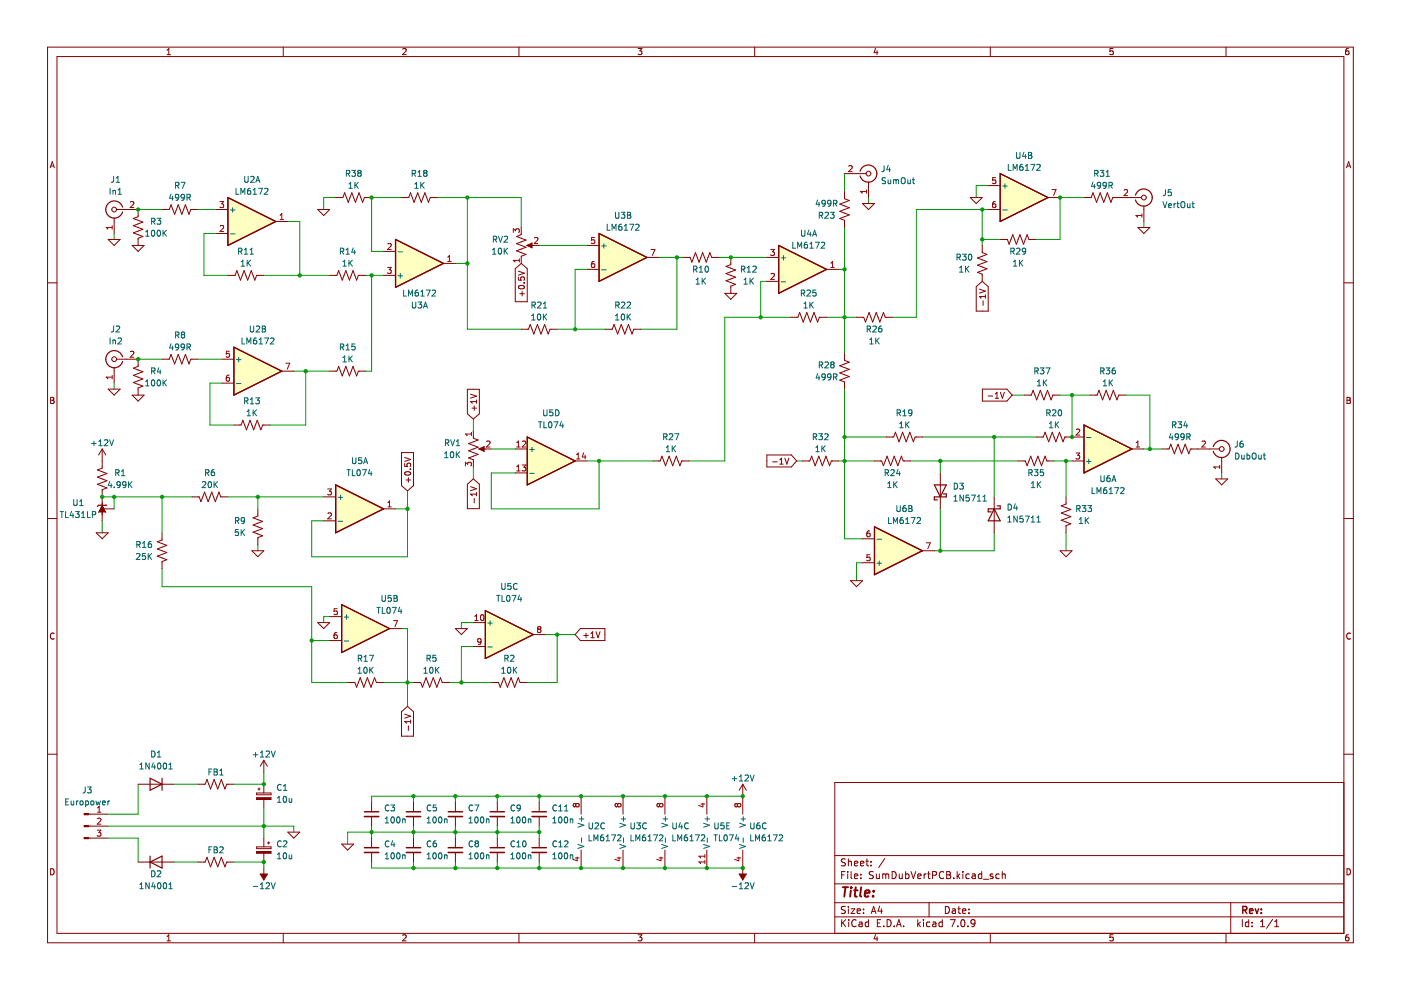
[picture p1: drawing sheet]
<svg xmlns="http://www.w3.org/2000/svg" width="297mm" height="210mm" viewBox="0 0 297 210" stroke-linecap="round" stroke-linejoin="round" font-family="sans-serif">
<g fill="none" stroke="#840000" stroke-width=".21">
<path d="M10.1 10h276.8v189.9h-276.8zM12.1 12h272.8v185.9h-272.8zM35.4 11.6h.8M35.4 10.7l.4-.4v1.3M60.1 10v2M85.4 10.4l.5-.1 .2 .4-.8 .9h.8M110 10v2M135.3 10.3h.8l-.4 .5 .3 .1v.6l-.1 .1-.6-.1M160 10v2M185.6 10.2l-.3 1h.8M185.9 10.7v.9M210 10v2"/>
<path d="M236 10.3h-.6l-.1 .6 .6-.1 .1 .7-.2 .1-.5-.1M259.9 10v2M285.9 10.3h-.4l-.2 .3v.7l.2 .3 .5-.1-.1-.7h-.4l-.2 .2M10.6 35.6l.5-1.3 .4 1.3M10.8 35.2h.6M285.5 35.6l.4-1.3 .5 1.3M285.6 35.2h.6M10.1 60h2M284.9 60h2M10.7 84.2h.5l.2 .3-.2 .4 .2 .1 .1 .3-.3 .2h-.5zM10.7 84.9h.5M285.6 84.2h.4l.3 .3-.3 .4 .3 .1v.3l-.2 .2h-.5z"/>
<path d="M285.6 84.9h.4M10.1 109.9h2M284.9 109.9h2M11.5 134.3a.58 .58 0 0 0-.8 .6 .58 .58 0 0 0 .8 .5M286.3 134.3a.58 .58 0 0 0-.8 .6 .58 .58 0 0 0 .8 .5M10.1 159.9h2M284.9 159.9h2M284.9 165.9h-107.9v32M10.7 184.2a.66 .66 0 0 1 .8 .6 .66 .66 0 0 1-.8 .7zM35.4 198.6l.4-.4v1.3M35.4 199.5h.8M60.1 197.9v2"/>
<path d="M85.4 198.3l.5-.1 .2 .4-.8 .9h.8M110 197.9v2M135.3 198.2h.8l-.4 .5 .3 .1v.6l-.1 .1-.6-.1M160 197.9v2M177 194.4h107.9M177 191.4h107.9M177 187.4h107.9M177 181.4h107.9M178.4 195v1.5M178.4 185.5h.5M178.7 195.6l.6 .9M179.2 184.8h-.8v1.5"/>
<path d="M179.2 192.3l-.5-.1-.3 .1v.5l.7 .2 .1 .4-.3 .3-.5-.1M179.2 182.2l-.5-.1-.3 .1v.5l.7 .2 .1 .4-.3 .3-.5-.1M179.3 195l-.9 .8M179.7 184.8v.1M179.7 185.3v1M179.9 182.1v1.5M179.9 192.2v.1M179.9 192.7v1M179.9 182.7l.2-.1 .3 .1 .1 .9M179.9 195v.1M179.9 195.5v1M180.4 192.7h.8l-.8 1h.8"/>
<path d="M180.4 184.8v1.3l.3 .2M181.2 185.8l.7-.2-.1-.2-.4-.1-.2 .2v.7h.6M181.2 183.1l.7-.2-.1-.2-.4-.1-.2 .2v.7h.6M181.5 195.1a.71 .71 0 0 0-1 .5 .71 .71 0 0 0 .7 .9l.3-.2M181.7 193.2l.7-.2v-.2l-.5-.1-.2 .2 .1 .7h.6M182.2 195.6h.5l.1 .9M182.4 183.1l.8-.2-.1-.2-.4-.1-.3 .2 .1 .7h.6M182.5 186.1v.2M182.5 185.4v.1M182.8 195.8l-.5 .1-.2 .2 .2 .4 .5-.1M183.1 193.5v.2M183.1 192.8v.1"/>
<path d="M183.6 182.6h.6M183.8 182.1v1.3l.4 .2M184.2 195.6l-.5-.1-.3 .3 .2 .6h.6M184.2 195v1.5M184.7 183.4v.2M184.7 182.7v.1M184.7 193.7l.5-1.5 .5 1.5M184.9 193.3h.7M185.2 184.9l-.6-.1-.2 .1v.5l.6 .2 .2 .4-.3 .3-.6-.1M185.6 198.1l-.3 1h.8M185.8 185.3l.1 .9 .3 .1 .2-.2M185.9 198.6v.9"/>
<path d="M186 195.7h.5M186.4 185.3v1M186.5 192.1l-.3 1.1h.9M186.7 195h-.7v1.5h.7M186.9 192.7v1M187.2 185.4l.4-.1 .2 .2M187.2 185.3v1M187.4 196.3v.2M187.6 182l-1.3 1.9M187.8 185.5l.2-.2 .4 .1v.9M187.8 185.5v.8M188.1 195a.76 .76 0 0 1 .8 .7 .76 .76 0 0 1-.8 .8z"/>
<path d="M189.2 184.8a.76 .76 0 0 1 .8 .7 .76 .76 0 0 1-.8 .8zM189.6 196.3v.2M190.1 196.5l.5-1.5 .5 1.5M190.2 196.1h.7M190.7 185.3v.9l.4 .1 .2-.2M191.3 185.3v1M191.6 196.3v.2M192 185.4l.4-.1 .3 .3-.1 .6h-.6M192 184.8v1.5M193.2 184.8l.5 1.5 .5-1.5M194.6 185.8l.7-.2-.1-.2-.4-.1-.2 .2 .1 .7h.5M194.6 195v1.5"/>
<path d="M194.7 195.9l.5 .6M195.2 195.5l-.6 .6M195.8 195v.1M195.8 195.5v1M195.9 185.3v1M196.4 185.3l-.5 .3M196.6 185.3h.6M196.9 184.8v1.3l.3 .2M197 191.4v3M197.1 195.6l-.4-.1-.3 .3 .2 .6h.5M197.7 185.6l.7-.1 .2-.2-.1-.4-.8-.1v1.5M197.8 195.6h.6v.9"/>
<path d="M198.4 195.8l-.5 .1-.2 .2 .2 .4 .5-.1M199.8 195.6l-.4-.1-.3 .3 .1 .6h.6M199.8 195v1.5M200.1 184.9a.71 .71 0 0 0-1 .5 .71 .71 0 0 0 .7 .9l.3-.2M200.4 192.2a.76 .76 0 0 1 .9 .7 .76 .76 0 0 1-.9 .8zM200.7 185.5h.5M200.7 184.8h.5l.3 .3-.3 .4 .3 .1 .1 .4-.3 .3h-.6zM201.5 195h1l-.6 1.5M201.9 192.8h.6l.1 .9M202.2 186.1v.2M202.6 193l-.5 .1-.2 .2 .2 .4 .5-.1M202.9 184.8v1.5"/>
<path d="M203.1 192.7h.5M203.1 185.7l.4 .6M203.1 196.3v.2M203.3 192.2v1.3l.3 .2M203.5 185.3l-.6 .6M203.9 195.1l.2-.1a.8 .8 0 0 1 .5 .7 .8 .8 0 0 1-.5 .8l-.4-.6zM204.1 193.2l.7-.2-.1-.2-.4-.1-.2 .2v.7h.6M204.1 184.8v.1M204.1 185.3v1M205.2 196.3v.2M205.4 193.5v.2M205.4 192.8v.1"/>
<path d="M205.5 185.4l-.4-.1-.3 .3 .1 .6h.6M206.1 185.4h.6l.1 .9M206.7 195.6l-.3 .3h-.3l-.2-.3v-.3l.2-.3 .5 .1 .1 .2a1 1 0 0 1-.4 1.2h-.3M206.8 185.6l-.5 .1-.2 .2 .2 .4 .5-.1M208.1 185.4l-.4-.1-.3 .3 .2 .6h.5M208.1 184.8v1.5M208.5 186.4h1.1M210 197.9v2M210.5 185.4l-.4-.1-.2 .2 .1 .2 .5 .2v.3h-.6M211.9 185.4l-.5-.1-.3 .3 .2 .6h.6M212.5 185.4l.2-.1 .4 .1v.9M212.5 184.8v1.5"/>
<path d="M236 198.2h-.6l-.1 .6 .6-.1 .1 .7-.2 .1-.5-.1M259.9 197.9v2M260.9 191.4v6.5M263.4 195v1.5M264.8 195.6l-.5-.1-.3 .3 .2 .6h.6M264.8 195v1.5M265.5 196.3v.2M265.5 195.6v.1M267.3 196.5h.8M267.3 195.4l.4-.4v1.5M269.8 194.9l-1.3 1.9M270.3 196.5h.8"/>
<path d="M270.3 195.4l.4-.4v1.5M285.6 184.2a.66 .66 0 0 1 .7 .6 .66 .66 0 0 1-.7 .7zM285.9 198.2l-.4 .1-.2 .2v.7l.2 .3 .5-.1-.1-.7h-.4l-.2 .2"/>
</g>
<path d="M263.5 193l.7-.1 .2-.2-.1-.4-.8-.1v1.5M263.9 193l.5 .7M264.9 193.2l.7-.2v-.3h-.5l-.2 .2 .1 .7h.6M266.1 192.7l.4 1 .4-1M267.4 193.5v.2M267.4 192.7v.2" fill="none" stroke="#840000" stroke-width=".3"/>
<path d="M178.7 188.1h1.1M179.3 188.1l-.3 2M180.4 188.8l-.2 1.3M180.5 188.1v.2M181.1 188.8h.7M181.4 188.1l-.2 1.7 .1 .2 .4 .1M182.6 188.1l-.2 1.7 .2 .3M183.4 189.4l.9-.2v-.3h-.8l-.2 .9 .3 .3 .6-.1M185.1 189.9v.2M185.2 188.9v.2" fill="none" stroke="#840000" stroke-width=".4"/>
<path d="M185.4 111.7l10.2 5.1-10.2 5.1z" fill="#ffffc2"/>
<path d="M185.4 111.7l10.2 5.1-10.2 5.1z" fill="none" stroke="#840000" stroke-width=".25"/>
<path d="M165.1 52l10.1 5.1-10.1 5.1z" fill="#ffffc2"/>
<path d="M165.1 52l10.1 5.1-10.1 5.1z" fill="none" stroke="#840000" stroke-width=".25"/>
<path d="M212.1 36.8l10.1 5.1-10.1 5.1z" fill="#ffffc2"/>
<path d="M212.1 36.8l10.1 5.1-10.1 5.1z" fill="none" stroke="#840000" stroke-width=".25"/>
<path d="M229.8 90.1l10.2 5.1-10.2 5.1z" fill="#ffffc2"/>
<path d="M229.8 90.1l10.2 5.1-10.2 5.1z" fill="none" stroke="#840000" stroke-width=".25"/>
<path d="M111.8 92.7l10.1 5-10.1 5.1z" fill="#ffffc2"/>
<path d="M111.8 92.7l10.1 5-10.1 5.1z" fill="none" stroke="#840000" stroke-width=".25"/>
<path d="M127 49.5l10.2 5.1-10.2 5.1z" fill="#ffffc2"/>
<path d="M127 49.5l10.2 5.1-10.2 5.1z" fill="none" stroke="#840000" stroke-width=".25"/>
<path d="M49.6 73.6l10.1 5.1-10.1 5.1z" fill="#ffffc2"/>
<path d="M49.6 73.6l10.1 5.1-10.1 5.1z" fill="none" stroke="#840000" stroke-width=".25"/>
<path d="M71.2 102.8l10.1 5.1-10.1 5.1z" fill="#ffffc2"/>
<path d="M71.2 102.8l10.1 5.1-10.1 5.1z" fill="none" stroke="#840000" stroke-width=".25"/>
<path d="M72.4 128.2l10.2 5.1-10.2 5.1z" fill="#ffffc2"/>
<path d="M72.4 128.2l10.2 5.1-10.2 5.1z" fill="none" stroke="#840000" stroke-width=".25"/>
<path d="M102.9 129.5l10.2 5-10.2 5.1z" fill="#ffffc2"/>
<path d="M102.9 129.5l10.2 5-10.2 5.1z" fill="none" stroke="#840000" stroke-width=".25"/>
<path d="M48.3 41.9l10.2 5.1-10.2 5z" fill="#ffffc2"/>
<path d="M48.3 41.9l10.2 5.1-10.2 5z" fill="none" stroke="#840000" stroke-width=".25"/>
<path d="M83.9 50.8l10.1 5-10.1 5.1z" fill="#ffffc2"/>
<g fill="none" stroke="#840000" stroke-width=".25">
<path d="M182.4 36.3a1.81 1.81 0 0 1 2.7-1 1.81 1.81 0 0 1 0 3 1.81 1.81 0 0 1-2.7-1M212.1 36.8l10.1 5.1-10.1 5.1zM83.9 50.8l10.1 5-10.1 5.1zM165.1 52l10.1 5.1-10.1 5.1zM240.7 41.4a1.81 1.81 0 0 1 2.8-1 1.81 1.81 0 0 1 0 3 1.81 1.81 0 0 1-2.8-1M111.8 92.7l10.1 5-10.1 5.1zM229.8 90.1l10.2 5.1-10.2 5.1zM257.2 94.7a1.81 1.81 0 0 1 2.8-1 1.81 1.81 0 0 1 0 3 1.81 1.81 0 0 1-2.8-1M185.4 111.7l10.2 5.1-10.2 5.1zM198.1 102.8h2.5l-1.2 2.6zM200 104.7h.6v.7h-2.5v.6h.6M210.8 107.9l1.3 2.5h-2.6z"/>
<path d="M211.4 107.3h.7v.6h-2.6v.6h.7"/>
</g>
<g fill="none" stroke="#009600" stroke-width=".21">
<path d="M179.1 36.8v3.8M209.5 39.3h-2.5v2.6M24.2 49.5v1.3M29.3 44.4h5.1M42 44.4h3.8M45.8 49.5h-2.6v8.9h5.1M55.9 58.4h14M61 47h2.6v11.4M71.2 41.9h-2.6v2.5M77.5 58.4h3.8M78.8 58.4v20.3h-1.3M85.1 41.9h-6.3v11.4h2.5"/>
<path d="M92.7 41.9h17.8v6.3M96.6 55.8h2.5M99.1 41.9v27.9h11.4M114.3 52h10.2M124.5 57.1h-2.6v12.7M139.7 54.6h5.1M143.5 54.6v15.2h-7.6M152.4 54.6h10.2M162.6 59.7h-1.3v7.6M177.8 57.1h1.3M179.1 48.2v26.7M184.1 41.9v1.3"/>
<path d="M208.3 50.8h3.8M208.3 44.4v7.6M209.5 44.4h-15.2v22.9h-5.1M229.8 41.9h-5v8.9h-5.1M242.5 47v1.2M29.3 76.2h5.1M42 76.2h5.1M62.3 78.7h7.6M64.8 78.7v11.4h-7.6M118.1 69.8h10.2M167.6 67.3h-13.9v30.4h-7.6M175.2 67.3h6.4"/>
<path d="M24.2 81.2v1.3M47.1 81.2h-2.6v8.9h5.1M100.4 88.8v2.6M100.4 99v2.5M104.2 95.2h5M124.5 97.7h13.9M127 97.7v10.2h-22.8v-7.6h5M168.9 97.7h1.3M177.8 97.7h7.6M179.1 82.5v31.7h3.8M179.1 92.7h8.8M193 97.7h22.9"/>
<path d="M195.6 92.7h24.1M199.4 97.7v2.6M210.8 92.7v12.7M214.6 83.8h2.5M223.5 97.7h3.8M224.8 83.8h6.3M226 97.7v7.7M227.3 83.8v8.9M238.7 83.8h5.1v11.4M242.5 95.2h3.8M21.7 105.4h19M21.7 110.4v2.6"/>
<path d="M24.2 105.4v2.5M34.4 105.4v7.6M48.3 105.4h20.3M54.7 105.4v2.5M54.7 115.5v1.3M83.9 107.9h2.5M86.4 104.1v13.9h-20.3v-7.6h2.5M182.9 119.3h-1.3v3.8M199.4 107.9v8.9M210.8 113v3.8h-12.7M226 113v3.8M259 100.3v1.2"/>
<path d="M34.4 120.6v3.8h31.7v20.3h7.6M66.1 135.8h3.8M69.9 130.7h-1.3v1.3M85.1 133.3h1.3v16.5M100.4 132h-2.6v1.3M100.4 137.1h-2.6v7.6M115.6 134.5h6.3M118.1 134.5v10.2h-6.3M81.3 144.7h6.4M95.3 144.7h8.9M22.9 177.7h6.4v5.1M22.9 175.2h39.4v1.2"/>
<path d="M29.3 166.3v6.3h-6.4M36.9 166.3h5.1M55.9 163.7v2.6h-6.3M55.9 171.4v6.3M78.8 175.2v2.5M87.7 168.8v1.3M87.7 175.2v2.5M96.6 168.8v1.3M96.6 175.2v2.5M105.4 168.8v1.3M105.4 175.2v2.5M114.3 176.4h-40.6v2.6"/>
<path d="M114.3 168.8v1.3M114.3 175.2v2.5M157.5 168.8h-78.7v1.3M36.9 182.8h5.1M49.6 182.8h6.3v1.2M78.8 182.8v1.2h78.7M87.7 182.8v1.2M96.6 182.8v1.2M105.4 182.8v1.2M114.3 182.8v1.2"/>
</g>
<g fill="none" stroke="#840000" stroke-width=".21">
<path d="M179.1 36.8h4.5M184.1 38.6v3.3M209.5 39.3h2.6M109.2 57l1.3-1.2 1.3 1.2v7h-2.6zM109.9 58.8v.6h.6v-.6h.6l.1 .1-.1 .5M109.9 57.5l1.3 .4-1.3 .4M110.5 49.5v.3M110.5 54.3v.3M111.1 60h.1M112 52h1.1M144.8 54.6h1.5l.4 1 .8-2 .7 2 .8-2 .7 2 .8-2 .4 1h1.5M154.9 54.6v1.5l-1 .4 2.1 .7-2.1 .8 2.1 .8-2.1 .7 2.1 .8-1.1 .4v1.5"/>
<path d="M162.6 59.7h2.5M162.6 54.6h2.5M175.2 57.1h2.6M179.1 40.6v1.5l1 .4-2.1 .8 2.1 .7-2.1 .8 2.1 .8-2.1 .7 1.1 .4v1.5M182.9 43.2h2.5l-1.3 1.2zM205.7 41.9h2.6l-1.3 1.3zM208.3 52v1.6l1 .3-2.1 .8 2.1 .8-2.1 .7 2.1 .8-2.1 .8 1.1 .3v1.6M209.5 44.4h2.6M212.1 50.8h1.5l.4 1 .7-2 .8 2 .7-2 .8 2 .8-2 .4 1h1.5M222.2 41.9h2.6M229.8 41.9h1.6l.3-1 .8 2 .8-2 .7 2 .8-2 .7 2 .4-1h6.1M241.3 48.2h2.5l-1.3 1.3z"/>
<path d="M242.5 43.7v3.3M110 60.7a.75 .75 0 0 1 1.2 .2 .72 .72 0 0 1-1.3-.1zM110.2 62.3h1M110.5 69.8h1.5l.4-1 .8 2 .7-2 .8 2 .8-2 .7 2 .4-1h1.5M110.7 61.8v1M153.7 62.2h2.5l-1.3 1.3zM167.6 67.3h1.6l.3-1 .8 2 .8-2 .7 2 .8-2 .7 2 .4-1h1.5M179.1 74.9v1.5l1 .4-2.1 .8 2.1 .7-2.1 .8 2.1 .7-2.1 .8 1.1 .4v1.5M181.6 67.3h1.5l.4 1 .8-2 .7 2 .8-2 .7 2 .8-2 .4 1h1.5M207 60.8l1.3-1.1 1.2 1.1v5.2h-2.5zM207.7 61.3l1.2 .4-1.2 .5M208.4 63.8v1"/>
<path d="M208.9 62.5v.7M208.9 62.9h-1.2l.3 .3M85.1 96h2.6v7l-1.3 1.1-1.3-1.1zM85.8 98.3v.6h.6l-.1-.6h.6l.2 .1-.2 .5M85.8 97l1.3 .4-1.3 .4M86.9 99.5h.2M99.1 82.5h2.5v5.2l-1.2 1.1-1.3-1.1zM99.8 83.6l1.2 .4-1.2 .4M100.1 86.5h.9M100.5 86.1v.9M101 84.8v.7M101 85.1h-1.2l.3 .4"/>
<path d="M109.2 95.2h2.6M121.9 97.7h2.6M138.4 97.7h1.6l.3-1 .8 2.1 .8-2.1 .7 2.1 .8-2.1 .8 2.1 .3-1.1h1.6M162.6 96.5h5.2l1.1 1.2-1.1 1.3h-5.2zM163.8 97.9h1M165.3 98.4h.7M165.3 97.5l.4-.4v1.3M166.4 97.1l.4 1.3 .5-1.3M170.2 97.7h1.5l.4-1 .7 2.1 .8-2.1 .8 2.1 .7-2.1 .8 2.1 .4-1.1h1.5M185.4 97.7h1.5l.4 1.1 .8-2.1 .7 2.1 .8-2.1 .8 2.1 .7-2.1 .4 1h1.5M187.9 92.7h1.6l.3-1.1 .8 2.1 .8-2.1 .7 2.1 .8-2.1 .8 2.1 .3-1h1.6M208.3 82.5h5.2l1.1 1.3-1.1 1.2h-5.2z"/>
<path d="M209.5 84h1M211 84.4h.7M211 83.5l.4-.3v1.2M212.1 83.2l.4 1.2 .4-1.2M215.9 97.7h1.5l.4 1.1 .7-2.1 .8 2.1 .8-2.1 .7 2.1 .8-2.1 .4 1h1.5M217.1 83.8h1.6l.3-1 .8 2 .8-2 .7 2 .8-2 .7 2 .4-1h1.6M219.7 92.7h1.5l.4-1.1 .7 2.1 .8-2.1 .8 2.1 .7-2.1 .8 2.1 .4-1h4M227.3 97.7h2.5M231.1 83.8h1.5l.4-1 .8 2 .7-2 .8 2 .7-2 .8 2 .4-1h1.5M240 95.2h2.5M246.3 95.2h1.6l.3-1 .8 2 .8-2 .7 2 .8-2 .7 2 .4-1h6.1M259 97v3.3"/>
<path d="M85.9 100.2a.75 .75 0 0 1 1.2 .2 .72 .72 0 0 1-1.3-.1zM86.1 101.8h1M86.6 101.3v1M99.1 102.7l1.3-1.2 1.2 1.2v5.2h-2.5zM99.8 103.2l1.2 .4-1.2 .4M100.5 105.7v.9M101 104.4v.7M101 104.8h-1.2l.3 .3M109.2 100.3h2.6M182.9 119.3h2.5M182.9 114.2h2.5M195.6 116.8h2.5"/>
<path d="M199.4 100.3v7.6M210.8 105.4v7.6M224.8 116.8h2.5l-1.3 1.2zM226 105.4v1.5l-1 .4 2 .7-2 .8 2 .7-2 .8 2 .8-1 .3v1.6M257.8 101.5h2.5l-1.3 1.3zM123 133.3h5.3v2.5h-5.3l-1.1-1.3zM123.8 134.7h.9M124.3 134.2v1M125.3 135.2h.7M125.3 134.3l.3-.4v1.3M126.4 133.9l.4 1.3 .4-1.3M180.3 123.1h2.6l-1.3 1.3z"/>
<path d="M85.1 150.9l1.3-1.1 1.3 1.1v5.2h-2.6zM85.8 151.4l1.3 .4-1.3 .5M86.6 153.9v1M87.1 152.6v.8M87.1 153h-1.3l.4 .4"/>
<circle cx="184.1" cy="36.8" r=".51"/>
<circle cx="242.5" cy="41.9" r=".51"/>
<circle cx="259" cy="95.2" r=".51"/>
</g>
<g fill="none" stroke="#006464" stroke-width=".21">
<path d="M187.4 35.1v1.1l-.4 .2M187.8 37.7l-.7 .1v.4l.5 .2 .2 .3-.3 .3-.5-.1M188.3 35.1l-.3 .9h.8M188.3 38.1l.1 .8 .4-.1M188.6 35.6v.8M188.8 38.1v.9M189.4 38.1v.9M189.4 38.2l.4-.1 .2 .2M190 38.3l.2-.2 .3 .1v.8M190 38.3v.7M191.1 37.9l.3-.2a.43 .43 0 0 1 .5 .4v.4a.42 .42 0 0 1-.4 .5 .42 .42 0 0 1-.4-.5zM192.5 38.1v.8l.5-.1"/>
<path d="M193 38.1v.9M193.4 38.1h.5M193.6 37.7v1.1l.3 .2M212.6 39.4h1M213.1 39v.9M213.8 34.8v1.3h.6M214.8 36.1v-1.3l.4 1 .5-1v1.3M215.5 32.3v1l.3 .3 .3-.1 .2-.2v-1M216.8 34.8l-.4 .1-.1 .3-.1 .7 .2 .2 .5-.1-.1-.6-.4-.1-.2 .3M217.1 32.3l-.3 .9h.8M217.4 32.7v.9M217.4 36.1h.7"/>
<path d="M217.4 35.2l.4-.4v1.3M218.1 32.3h.4l.2 .3-.2 .3 .2 .1 .1 .3-.2 .3h-.5zM218.1 32.9h.4M218.6 34.8h.8l-.5 1.3M219.8 35l.5-.2 .3 .4-.8 .9h.8M231.7 38.6l-.3 .9h.8M232 39.1v.8M232.1 36.8l.6-.1 .1-.5-.7-.1v1.3M232.4 36.8l.4 .6M233.2 36.1h.8l-.4 .5 .4 .1v.6l-.2 .1-.6-.1M233.4 39.2l-.3 .2h-.3l-.1-.6 .4-.1 .3 .2-.1 .7-.2 .3h-.3M234.5 37.4h.7"/>
<path d="M234.5 36.5l.4-.4v1.3M234.6 39.2l-.3 .2h-.3l-.1-.6 .4-.1 .3 .2-.1 .7-.2 .3h-.3M235.1 39.3h.6l.1-.5-.7-.1v1.2M235.4 39.3l.4 .6M147.1 57.1l.6-.1v-.5l-.6-.1v1.3M147.4 57.1l.4 .6M147.6 59.3l.4-.3v1.2M148.3 57.7h.7M148.3 56.8l.3-.4v1.3M148.9 59v1.2M149 59.5l.6 .7M149.6 59l-.7 .7"/>
<path d="M149.6 56.5l.2-.1a.68 .68 0 0 1 .4 .7 .68 .68 0 0 1-.4 .6l-.3-.5zM157.2 57.1l.6-.1 .1-.5-.7-.1v1.3M157.5 57.1l.4 .6M157.8 59.3l.3-.3v1.2M158.4 57.7h.7M158.4 56.8l.4-.4v1.3M159 59v1.2M159.2 59.5l.5 .7M159.6 56.5l.5-.1 .3 .4-.8 .9h.8M159.7 59l-.7 .7M165.6 59.8h1M165.6 54.7h1"/>
<path d="M166.1 54.2v1M168.1 51.4v1.2h.6M169.1 52.6v-1.2l.4 .9 .5-.9v1.2M169.9 48.8v1l.3 .3 .3-.1 .2-.2v-1M171.1 51.4h-.4l-.1 .3-.1 .7 .2 .2 .5-.1-.1-.6-.4-.1-.2 .3M171.5 48.8l-.3 .9h.8M171.7 52.6h.7M171.7 51.7l.4-.3v1.2M171.8 49.2v.9M172.3 50.1l.4-1.3 .4 1.3M172.4 49.7h.6M172.9 51.4h.8l-.5 1.2"/>
<path d="M173.3 42.4l-.3 .9h.8M173.6 42.9v.8M173.7 45.7l.6-.1 .1-.5-.7-.1v1.3M174 45.7l.4 .6M174.1 51.5l.5-.1 .3 .3-.8 .9h.8M174.9 45.1l.5-.1 .2 .4-.7 .9h.7M175 43l-.3 .3-.3-.1-.1-.6 .4-.1 .3 .2-.1 .7-.2 .3h-.3M176.1 45h.8l-.5 .5 .4 .1v.6l-.2 .1-.5-.1M176.2 43l-.3 .3-.3-.1-.1-.6 .4-.1 .3 .2-.1 .7-.2 .3h-.3M176.7 43.1h.6l.1-.5-.7-.1v1.2M177 43.1l.5 .6M202.9 54.6l.6-.1 .1-.5-.7-.1v1.3"/>
<path d="M203.2 54.6l.4 .6M203.4 57.7h.8M203.4 56.8l.4-.4v1.3M204 53.9h.8l-.4 .5 .4 .1v.5l-.2 .2-.6-.2M204.7 56.4v1.3M204.9 57l.5 .7M205.4 56.4l-.7 .8M205.4 54l.2-.1a.68 .68 0 0 1 .5 .6 .68 .68 0 0 1-.5 .7l-.3-.5zM212.6 44.5h1M214.3 53.3l.6-.1 .1-.5-.7-.1v1.3M214.6 53.3l.5 .6M214.9 56.4h.7"/>
<path d="M214.9 55.5l.3-.3v1.2M215.5 52.7l.5-.1 .3 .4-.8 .9h.8M216.1 55.2v1.2M216.3 55.7l.6 .7M216.9 55.2l-.8 .7M217.5 53.2l-.3 .2-.3-.1-.1-.6 .4-.1 .3 .3-.1 .7-.2 .2-.3 .1M246.6 42.8l.4 1.2 .4-1.2M247.1 40.2l-.1 1.1-.4 .2M247.8 43.6l.6-.1-.1-.3h-.3l-.2 .2v.6h.5M248.3 40.2h-.6l-.1 .6h.7v.6l-.2 .1-.5-.1M248.9 43.2v.8M249.3 43.2l-.4 .2"/>
<path d="M249.5 43.2h.5M249.7 42.8v1l.3 .2M250.4 42.9l.3-.1a.43 .43 0 0 1 .5 .4v.4a.42 .42 0 0 1-.4 .4 .42 .42 0 0 1-.4-.4zM251.8 43.2v.8l.5-.1M252.3 43.2v.8M252.7 43.2h.5M252.9 42.8v1l.3 .2M112.7 67.9h.7M112.7 66.9l.4-.3v1.3M112.8 64.7l.6-.1v-.4l-.6-.2v1.3M113.1 64.7l.4 .6M114 64.2l.5-.2 .2 .4-.8 .9h.8"/>
<path d="M114.1 66.7l.1-.1a.68 .68 0 0 1 .5 .6 .68 .68 0 0 1-.5 .7l-.3-.5zM115.2 66.6v1.3M115.2 65.3h.7M115.2 64.4l.4-.4v1.3M115.4 67.1l.5 .8M115.9 66.6l-.7 .7M147.6 60.2h.7M157.8 60.2h.7M169.9 62.2l.6-.1 .1-.5-.7-.1v1.3M170.2 62.2l.4 .6M170.4 65.3h.8M170.4 64.4l.4-.4v1.3"/>
<path d="M171.1 61.6l.5-.1 .2 .4-.8 .9h.8M171.7 64v1.3M171.9 64.6l.5 .7M172.4 64l-.7 .8M173 61.5h-.6l-.1 .6 .6-.1 .1 .7-.2 .1-.5-.1M173.3 79.2l-.3 .9h.8M173.6 79.7v.8M173.7 77.4l.6-.1 .1-.4-.7-.2v1.3M174 77.4l.4 .6M174.9 76.9l.5-.2 .2 .4-.7 .9h.7M175 79.8l-.3 .3-.3-.1-.1-.6 .4-.1 .3 .2-.1 .7-.2 .3h-.3M176.2 79.8l-.3 .3-.3-.1-.1-.6 .4-.1 .3 .2-.1 .7-.2 .3h-.3"/>
<path d="M176.4 77.3l-.3-.3 .3-.3h.2l.3 .3-.3 .3M176.4 77.3l-.3 .2 .1 .4 .2 .1 .3-.1 .2-.1v-.3l-.3-.2M176.4 77.3h.2M176.7 79.9h.6l.1-.5-.7-.1v1.2M177 79.9l.5 .6M183.9 69.8l.6-.1v-.5l-.6-.1v1.3M184.2 69.8l.4 .6M184.4 72.9h.7M184.4 72l.4-.3v1.2M185.1 69.2l.5-.1 .2 .4-.8 .9h.8M185.7 71.7v1.2M185.9 72.2l.5 .7"/>
<path d="M186.4 71.7l-.7 .7M186.9 69.1l-.4 .1-.2 .2v.7l.2 .3 .4-.1v-.6l-.4-.1-.2 .2M219.4 78.7l.6-.1 .1-.5-.7-.1v1.3M219.7 78.7l.4 .6M220.6 78h.7l-.4 .5 .4 .1v.6l-.2 .1-.5-.1M221.8 78h.8l-.5 1.3M233.4 78.7l.6-.1v-.5l-.6-.1v1.3M233.7 78.7l.4 .6M234.5 78h.8l-.4 .5 .3 .1v.6l-.1 .1-.6-.1M236.4 78l-.4 .1-.2 .2v.7l.2 .3 .4-.1v-.7h-.4l-.2 .2M112.3 95.3h1M112.8 94.8v1"/>
<path d="M114.2 89.4h.7M114.5 89.4v1.3M115.3 86.9v1l.2 .3 .4-.1 .1-.2v-1M115.3 89.4v1.3h.6M116.4 89.5l.2-.1a.68 .68 0 0 1 .4 .7 .68 .68 0 0 1-.4 .6l-.3-.5zM117.2 86.9h-.6l-.1 .6 .6-.1 .1 .6-.2 .2-.5-.2M117.4 89.4h.9l-.6 1.3M117.8 86.9a.64 .64 0 0 1 .7 .6 .64 .64 0 0 1-.7 .7zM119 89.4l-.3 .9h.8M119.3 89.9v.8M140.7 92.6h.6l.1-.5-.7-.1v1.2M141 92.6l.4 .6"/>
<path d="M141.3 95.8h.7M141.3 94.9l.3-.4v1.3M141.9 92.1l.5-.1 .2 .3-.7 .9h.7M142.5 94.5v1.3M142.7 95.1l.5 .7M143.1 92h.8l-.5 1.2M143.2 94.5l-.7 .7M172.4 92.6h.6l.1-.5-.7-.1v1.2M172.7 92.6l.5 .6M173 95.8h.7M173 94.9l.3-.4v1.3M173.6 92h.8l-.5 .5 .4 .1v.5l-.2 .1-.5-.1"/>
<path d="M174.3 94.5v1.3M174.4 95.1l.6 .7M174.9 92.1l.4-.1 .3 .3-.8 .9h.8M175 94.5l-.7 .7M188.9 99.7l.5-.1 .2 .3-.8 1h.8M190.2 87.6l.6-.1 .1-.5-.7-.1v1.3M190.4 99.5l-.3 .9h.8M190.5 87.6l.4 .6M190.8 90.7h.7M190.8 89.8l.3-.4v1.3M191.4 88.2h.7M191.4 87.3l.4-.4v1.3"/>
<path d="M192 89.4v1.3M192.2 90l.5 .7M192.7 89.4l-.7 .8M193.4 87.4l-.3 .3-.4-.1v-.6l.4-.1 .3 .2-.1 .8-.2 .2-.4 .1M219.3 99.6h.8l-.5 .5 .4 .1v.5l-.2 .2-.5-.2M219.9 80.9l.4-.4v1.3M219.9 81.8h.8M221.2 80.5v1.3M221.2 99.6h-.6v.6l.6-.1v.6l-.2 .2-.4-.2M221.4 81.1l.5 .7M221.9 80.5l-.7 .8M221.9 87.6l.6-.1 .1-.5-.7-.1v1.3"/>
<path d="M222.2 87.6l.5 .6M222.5 90.7h.7M222.5 89.8l.3-.4v1.3M223.1 87l.5-.1 .3 .4-.8 .9h.8M223.8 89.4v1.3M223.9 90l.6 .7M224.5 89.4l-.7 .8M224.5 87l.2-.1a.68 .68 0 0 1 .4 .6 .68 .68 0 0 1-.4 .7l-.3-.5zM230.4 92.8h.9M230.4 97.8h.9M230.8 97.3v1M233.9 81.8h.7"/>
<path d="M233.9 80.9l.4-.4v1.3M235.2 80.5v1.3M235.4 81.1l.5 .7M235.9 80.5l-.7 .8M248.2 91.9l-.3 .9h.8M248.5 92.4v.8M248.6 90.1l.6-.1 .1-.5-.7-.1v1.3M248.9 90.1l.4 .6M249.7 89.4h.8l-.4 .5 .4 .1v.6l-.2 .1-.6-.1M249.9 92.5l-.3 .3-.3-.1-.1-.6 .4-.1 .3 .2-.1 .7-.2 .3h-.3M251.1 92.5l-.3 .3-.3-.1-.1-.6 .4-.1 .3 .2-.1 .7-.2 .3h-.3M251.3 89.4l-.3 .9h.8"/>
<path d="M251.6 92.6h.6l.1-.5-.7-.1v1.2M251.6 89.9v.8M251.9 92.6l.4 .6M262 96.1a.64 .64 0 0 1 .7 .6 .64 .64 0 0 1-.7 .6zM262.3 93.5v1.1l-.4 .2M263.2 96.5l.1 .8 .5-.1M263.5 93.5l-.4 .1-.2 .2v.8l.2 .2 .4-.1v-.6l-.4-.1-.2 .3M263.8 96.5v.8M264.4 96.6l.4-.1 .2 .2-.1 .6h-.5M264.4 96.1v1.2M265.7 96.1h.1a.43 .43 0 0 1 .5 .4v.4a.42 .42 0 0 1-.4 .5 .42 .42 0 0 1-.4-.5zM266.9 96.5v.8l.5-.1"/>
<path d="M267.4 96.5v.8M267.8 96.5h.5M268 96.1v1.1l.3 .1M112.3 100.4h1M185.9 119.4h1M185.9 114.3h1M186.4 118.9v1M187.7 100.2h.6v-.5l-.6-.1v1.3M188 100.2l.4 .7M188.2 103.4h.7M188.2 102.5l.4-.4v1.3M188.4 109.7v1.3h.6"/>
<path d="M189.4 111v-1.3l.4 .9 .5-.9v1.3M189.5 102.1v1.3M189.7 102.7l.5 .7M190.1 107.2v1l.3 .3 .4-.1 .1-.2v-1M190.2 102.1l-.7 .7M190.7 100v.9M191.4 109.7l-.3 .1-.2 .2-.1 .8 .3 .2 .4-.1-.1-.6-.3-.1-.3 .3M192 107.2l-.3 .1-.2 .2-.1 .7 .3 .3 .4-.2-.1-.6h-.3l-.3 .2M192 111h.7M192 110.1l.4-.4v1.3M192.7 107.2h.4l.3 .2-.3 .4 .3 .1v.3l-.2 .3h-.5zM192.7 107.8h.4"/>
<path d="M193.2 109.7h.8l-.5 1.3M194.4 109.9l.5-.2 .3 .4-.8 .9h.8M202.3 106.2h.7M202.3 105.3l.3-.3v1.2M202.3 102.4a.64 .64 0 0 1 .7 .7 .64 .64 0 0 1-.7 .6zM203.5 102.4h.8l-.5 .5 .4 .1v.6l-.2 .1-.5-.1M204.3 105v1.2l-.8-1.2v1.2M205.5 105h-.6l-.1 .6 .6-.1 .1 .6-.2 .1-.5-.1M205.9 105h.9l-.6 1.2M207.2 106.2h.7M207.2 105.3l.4-.3v1.2M208.4 106.2h.7"/>
<path d="M208.4 105.3l.4-.3v1.2M213.7 110.7h.7M213.7 109.8l.3-.4v1.3M213.7 106.9a.64 .64 0 0 1 .8 .6 .64 .64 0 0 1-.8 .7zM215.3 106.8l-.4 .9h.8M215.6 107.3v.9M215.7 109.4v1.3l-.8-1.3v1.3M216.9 109.4h-.6l-.1 .6h.6l.1 .6-.2 .1-.5-.1M217.4 109.4h.8l-.5 1.3M218.1 100.2h.6l.1-.5-.7-.1v1.3M218.4 100.2l.5 .7M218.6 110.7h.8"/>
<path d="M218.6 109.8l.4-.4v1.3M218.7 103.4h.7M218.7 102.5l.3-.4v1.3M219.8 110.7h.8M219.8 109.8l.4-.4v1.3M219.9 102.1v1.3M220.1 102.7l.6 .7M220.7 102.1l-.8 .7M228.3 107.9l.6-.1 .1-.5-.7-.1v1.3M228.6 107.9l.4 .6M228.8 111h.8M228.8 110.1l.4-.4v1.3"/>
<path d="M229.4 107.2h.8l-.4 .5 .4 .1v.5l-.2 .2-.6-.2M230.1 109.7v1.3M230.3 110.3l.5 .7M230.6 107.2h.8l-.4 .5 .4 .1v.5l-.2 .2-.6-.2M230.8 109.7l-.7 .8M231.6 103.4v1.3h.6M232.6 104.7v-1.3l.4 .9 .4-.9v1.3M233.4 100.9v1l.2 .2h.4l.1-.2v-1M234.6 103.4l-.4 .1-.2 .2v.7l.2 .3 .4-.2v-.6h-.4l-.2 .2M235.2 104.7h.7M235.2 103.8l.3-.4v1.3M235.3 100.9h-.4l-.2 .3v.7l.2 .2 .4-.1v-.6l-.4-.1-.2 .3"/>
<path d="M235.8 102.1l.4-1.2 .4 1.2M235.9 101.8h.6M236.3 103.4h.9l-.6 1.3M237.6 103.5l.5-.1 .2 .4-.8 .9h.8"/>
</g>
<g fill="none" stroke="#a90000" stroke-width=".21">
<path d="M180 35.2l.4-.1 .3 .4-.8 .9h.8M211.1 37.7h-.6l-.1 .6 .6-.1 .1 .6-.2 .1-.5-.1M163.4 52.9h.8l-.4 .5 .3 .1v.5l-.2 .2-.5-.2M163.5 58.1l.4-.1 .3 .3-.8 .9h.8M176.2 56.7h.7M176.2 55.8l.3-.4v1.3M183.7 40.3v.7M183.7 40.6h-1.3l.4 .4M211 42.7l-.3 .1-.2 .2-.1 .8 .3 .2 .4-.1-.1-.6-.3-.1-.3 .3M223.1 40.2h.8l-.5 1.3M238.4 40.3l.4-.1 .3 .4-.8 .9h.8M242.1 45.3v.8"/>
<path d="M242.1 45.7h-1.3l.4 .4M109.5 94.8h.8M109.5 93.9l.4-.4v1.3M109.5 98.9l.4-.3v1.3M109.5 99.9h.8M110.7 98.6h.8l-.4 .5 .3 .1v.5l-.2 .2-.5-.2M110.8 93.6l.4-.1 .3 .4-.8 .9h.8M122.2 97.3h.8M122.2 96.4l.4-.4v1.3M123.8 96l-.3 .9h.7M124.1 96.5v.8M228.1 96h.8l-.4 .5 .4 .2v.5l-.2 .1-.6-.1"/>
<path d="M228.2 91.1l.5-.1 .2 .3-.8 .9h.8M240.9 94.8h.7M240.9 93.9l.4-.4v1.3M254.9 93.6l.4-.1 .3 .4-.8 .9h.8M258.6 98.6v.8M258.6 99h-1.3l.4 .4M184.4 112.5l-.4 .1-.2 .3v.7l.2 .2 .4-.1v-.6l-.4-.1-.2 .3M184.4 117.6h-.6v.6h.6v.6l-.1 .1-.5-.1M196.4 115.1h.9l-.6 1.3"/>
</g>
<path d="M111.7 52l1.1-.5v1z" fill="#840000"/>
<path d="M110.5 49.8l-1 .3 2 .8-2 .8 2 .7-2 .8 2 .7-1 .4M110.5 48.2v1.3M110.5 54.6v1.2M111.7 52l1.1-.5v1zM113.1 52h1.2M100.4 92.7v.2M100.4 97.5v.2M101.9 95.2h1" fill="none" stroke="#840000" stroke-width=".21"/>
<path d="M108.8 49.3v-.8l.5 .4 .1-.3h.6l.1 .1-.1 .6M110.1 54.9v.7M110.1 55.2h-1.3l.4 .4M113.3 50.5l.5-.1 .3 .3-.8 .9h.8" fill="none" stroke="#a90000" stroke-width=".21"/>
<path d="M104.4 53.9h.7M104.4 53l.4-.4v1.3M104.6 50.7h.6l.1-.5-.7-.1v1.3M104.9 50.7l.4 .7M105.7 50.1l.4 1.3 .4-1.3M105.8 52.7l.1-.1a.68 .68 0 0 1 .5 .7 .68 .68 0 0 1-.5 .6l-.3-.5zM106.9 52.6v1.3M106.9 50.2l.5-.1 .2 .3-.8 1h.8M107.1 53.2l.5 .7M107.6 52.6l-.7 .7" fill="none" stroke="#006464" stroke-width=".21"/>
<path d="M101.5 95.2l1.1-.5v1z" fill="#840000"/>
<g fill="none" stroke="#840000" stroke-width=".21">
<path d="M124.5 52h2.5M124.5 57.1h2.5M137.2 54.6h2.5M24.2 77.9v3.3M24.7 76.2h4.6v1.5l-1 .4 2 .7-2 .8 2 .7-2 .8 2 .8-1 .3v1.6M34.4 76.2h1.5l.4-1.1 .7 2.1 .8-2.1 .7 2.1 .8-2.1 .8 2.1 .4-1h1.5M47.1 76.2h2.5M59.7 78.7h2.6M69.9 78.7h1.5l.4-1 .8 2 .7-2 .8 2 .7-2 .8 2 .4-1h1.5M128.3 69.8h1.5l.4-1 .8 2 .7-2 .8 2 .7-2 .8 2 .4-1h1.5M21.7 97.7v1.6l-1 .3 2 .8-2 .8 2 .7-2 .8 2 .7-1 .4v1.6M22.9 82.5h2.6l-1.3 1.3z"/>
<path d="M28 83.8h2.6l-1.3 1.2zM47.1 81.2h2.5M49.6 90.1h1.5l.4-1 .8 2 .7-2 .8 2 .7-2 .8 2 .4-1h1.5M100.4 92.9l1 .4-2.1 .8 2.1 .7-2.1 .8 2.1 .7-2.1 .8 1.1 .4M100.4 91.4v1.3M100.4 97.7v1.3M101.5 95.2l1.1-.5v1zM102.9 95.2h1.3M20.4 113h2.5l-1.2 1.2zM21.7 106.6v2.6M34.4 113v1.5l-1.1 .4 2.1 .7-2.1 .8 2.1 .8-2.1 .7 2.1 .8-1 .4v1.5M40.7 105.4h1.5l.4 1 .8-2.1 .7 2.1 .8-2.1 .8 2.1 .7-2.1 .4 1.1h1.5"/>
<path d="M53.4 116.8h2.5l-1.2 1.2zM54.7 107.9v1.5l-1 .4 2 .8-2 .7 2 .8-2 .7 2 .8-1 .4v1.5M68.6 105.4h2.6M68.6 110.4h2.6M81.3 107.9h2.6M67.4 132h2.5l-1.3 1.3zM69.9 130.7h2.5M69.9 135.8h2.5M82.6 133.3h2.5M73.7 144.7h1.5l.4 1 .8-2 .7 2 .8-2 .8 2 .7-2 .4 1h1.5M87.7 170.1v2M87.7 173.1v2.1"/>
<path d="M87.7 177.7v2M96.6 170.1v2M96.6 173.1v2.1M96.6 177.7v2M105.4 170.1v2M105.4 173.1v2.1M105.4 177.7v2M114.3 170.1v2M114.3 173.1v2.1M114.3 177.7v2M87.7 180.7v2.1M96.6 180.7v2.1"/>
<path d="M105.4 180.7v2.1M114.3 180.7v2.1"/>
<circle cx="24.2" cy="76.2" r=".51"/>
</g>
<g fill="none" stroke="#a90000" stroke-width=".21">
<path d="M126 55.4l-.4 .1-.2 .2v.8l.2 .2 .4-.1v-.6l-.4-.1-.2 .3M126 50.4h-.6v.6l.6-.1v.6l-.1 .1-.5-.1M138 52.9h.9l-.6 1.3M23.8 79.6v.7M23.8 80h-1.3l.4 .3M27.6 74.6l.5-.1 .3 .3-.8 .9h.8M48.6 79.5l-.4 .1-.2 .2v.8l.2 .2 .4-.1v-.6l-.4-.1-.2 .3M48.6 74.5h-.6v.6l.6-.1v.6l-.2 .1-.4-.1M60.6 77h.8l-.5 1.3M98.7 98.8v-.8l.5 .4 .1-.3h.5l.1 .1-.1 .6M99.9 91.7v.7M99.9 92h-1.2l.3 .4"/>
<path d="M103.2 93.6l.5-.1 .2 .4-.8 .9h.8M69.5 103.7h.8l-.5 .4 .4 .2v.5l-.2 .1-.5-.1M69.5 108.9l.5-.2 .3 .4-.8 .9h.8M82.2 107.5h.8M82.2 106.6l.4-.4v1.3M71.4 134.1l-.4 .1-.1 .2-.1 .8 .2 .2 .5-.1-.1-.6-.4-.1-.2 .3M71.5 129h-.6l-.1 .7 .6-.1 .1 .6-.2 .1-.5-.1M83.4 131.6h.9l-.6 1.3"/>
</g>
<g fill="none" stroke="#006464" stroke-width=".21">
<path d="M127.5 52.1h1M127.5 57.2h1M128 51.7v.9M128.7 47.5v1.3h.6M129.8 48.8v-1.3l.4 .9 .4-.9v1.3M130.5 45v1l.2 .3 .4-.1 .1-.2v-1M131.7 45h.8l-.4 .5 .3 .1v.6l-.2 .1-.5-.1M131.8 47.5l-.4 .1-.2 .2v.8l.2 .2 .4-.1v-.6l-.4-.1-.2 .3M132.4 48.8h.7M132.4 47.9l.3-.4v1.3M133 45h.5l.2 .2-.2 .4 .2 .1 .1 .3-.3 .3h-.5zM133 45.6h.5"/>
<path d="M133.5 47.5h.9l-.6 1.3M134.8 47.7l.5-.2 .2 .4-.8 .9h.8M23.3 71.7v1.2M23.9 72.1v.8M23.9 72.2l.5-.1 .1 .8M24.1 69.1l-.1 1.1-.4 .2M24.6 69.2l.5-.1 .3 .4-.8 .9h.8M25 71.8l.5-.1 .3 .3-.8 .9h.8M32.2 78.7l.6-.1v-.5l-.6-.1v1.3M32.5 78.7l.4 .6M33.7 77.9l-.3 1h.7M34 78.4v.9"/>
<path d="M36.3 72.9l-.3 .9h.7M36.6 73.4v.8M37.2 71.1l.6-.1 .1-.5-.7-.1v1.3M37.5 71.1l.5 .6M37.9 73.5l-.2 .2h-.4l-.1-.7 .5-.1 .2 .3-.1 .7-.1 .2-.4 .1M38.7 70.9l-.3-.2 .3-.3h.2l.3 .2-.3 .3M38.7 70.9l-.3 .3 .1 .3 .2 .2 .3-.1 .2-.2v-.2l-.3-.3M38.7 70.9h.2M39.1 73.5l-.2 .2h-.4l-.1-.7 .5-.1 .2 .3-.1 .7-.1 .2-.4 .1M39.6 73.6l.7-.1v-.5l-.7-.1v1.3M39.9 73.6l.5 .6M50.1 76.3h1"/>
<path d="M50.6 75.8v.9M51.3 71.7v1.2h.6M52.3 72.9v-1.2l.5 .9 .4-.9v1.2M53.1 69.1v1l.2 .3 .4-.1 .1-.2v-1M54.3 71.7h-.3l-.2 .3-.1 .7 .3 .2 .4-.1-.1-.6-.3-.1-.3 .3M54.3 69.2l.5-.1 .3 .4-.8 .9h.8M54.9 72.9h.8M54.9 72l.4-.3v1.2M55.6 69.1h.4l.3 .3-.3 .3 .3 .1v.3l-.2 .3h-.5zM55.6 69.7h.4M56.1 71.7h.8l-.5 1.2M57.4 71.8l.4-.1 .3 .3-.8 .9h.8"/>
<path d="M72.2 73.6l.6-.1v-.5l-.6-.1v1.3M72.5 73.6l.4 .6M72.7 76.7h.7M72.7 75.8l.4-.3v1.2M73.4 74.2h.7M73.4 73.3l.3-.4v1.3M74 75.5v1.2M74.2 76l.5 .7M74.7 75.5l-.7 .7M75.2 72.9h-.6v.6h.6v.6l-.1 .1-.5-.1M130.5 67.9h.7M130.5 66.9l.4-.3v1.3"/>
<path d="M130.6 64.7l.6-.1v-.4l-.6-.2v1.3M130.9 64.7l.4 .6M131.8 64.2l.4-.2 .3 .4-.8 .9h.8M131.8 66.7l.2-.1a.68 .68 0 0 1 .4 .6 .68 .68 0 0 1-.4 .7l-.3-.5zM133 66.6v1.3M133 64.2l.5-.2 .2 .4-.8 .9h.8M133.2 67.1l.5 .8M133.7 66.6l-.7 .7M25.7 99.9l.4-.3v1.3M30.9 81.8h.7M30.9 80.9l.3-.4v1.3M32.3 80.6l.1-.1a.68 .68 0 0 1 .4 .7 .68 .68 0 0 1-.4 .6 .84 .84 0 0 1-.1-1.2z"/>
<path d="M33.5 80.6l.1-.1a.68 .68 0 0 1 .4 .7 .68 .68 0 0 1-.4 .6 .84 .84 0 0 1-.1-1.2zM34.6 80.5v1.3M34.8 81.1l.5 .7M35.3 80.5l-.7 .8M45.4 99.6h-.4l-.2 .3v.7l.2 .3 .4-.2v-.6h-.4l-.2 .2M50.1 81.3h1M51.9 85h.6v-.5l-.6-.1v1.2M52.2 85l.4 .6M52.4 87.3l.4-.4v1.3M52.4 88.2h.7M53.1 85.6h.7M53.1 84.7l.3-.3v1.2"/>
<path d="M53.7 86.9v1.3M53.9 87.4l.5 .8M54.2 84.4h.8l-.4 .4 .3 .2v.5l-.1 .1-.6-.1M54.4 86.9l-.7 .7M73.6 99.6h.7M73.9 99.6v1.3M74.7 99.6v1.3h.6M74.7 97v1.1l.3 .2h.3l.2-.2v-1.1M75.8 99.7l.2-.1a.68 .68 0 0 1 .4 .6 .68 .68 0 0 1-.4 .7l-.3-.5zM76.7 97h-.6l-.1 .6h.6l.1 .6-.2 .1-.5-.1M76.8 99.6h.9l-.6 1.3M77.1 98.3l.4-1.3 .4 1.3"/>
<path d="M77.2 98h.6M78.4 99.5l-.3 .9h.8M94.3 97h.7M94.3 96.1l.3-.3v1.2M94.4 93.9l.7-.1v-.4l-.7-.2v1.3M94.8 93.9l.4 .6M95.5 93.2l.5 1.3 .4-1.3M95.6 95.9l.2-.1a.68 .68 0 0 1 .4 .6 .68 .68 0 0 1-.4 .6l-.3-.4zM96.7 95.8v1.2M96.7 94.5h.8M96.7 93.6l.4-.4v1.3M96.9 96.3l.6 .7"/>
<path d="M97.5 95.8l-.8 .7M23.3 102.1l-.3 .9h.8M23.6 102.5v.9M24.2 103.3v.1M24.5 100.2h.6l.1-.5-.7-.1v1.3M24.8 100.2l.5 .7M25.5 102.7l-.2 .2-.4-.1-.1-.6 .5-.1 .2 .3-.1 .7-.1 .2-.4 .1M25.7 100.9h.8M26.7 102.7l-.2 .2-.4-.1-.1-.6 .5-.1 .2 .3v.7l-.2 .2-.4 .1M27.3 102.1v1.3M27.4 102.7l.6 .7M28 102.1l-.7 .7"/>
<path d="M28.9 117.5l.5-.1 .3 .3-.8 .9h.8M29 115.5l.6-.1 .1-.5-.7-.1v1.3M29.3 115.5l.4 .6M30.2 116.1h.7M30.2 115.2l.4-.4v1.3M30.8 117.4h-.6v.6l.6-.1v.6l-.2 .1-.4-.1M31.4 117.4v1.2M31.6 117.9l.6 .7M32 114.8l-.3 .1-.2 .2-.1 .7 .3 .3 .4-.1-.1-.6-.3-.1-.3 .2M32.2 117.4l-.8 .7M42.9 102.2l.5-.1 .2 .4-.7 .9h.7M43.6 100.2h.6v-.5l-.6-.1v1.3"/>
<path d="M43.9 100.2l.4 .7M44.2 102.2l.2-.1a.68 .68 0 0 1 .5 .7 .68 .68 0 0 1-.5 .6l-.3-.5zM45.4 102.1v1.3M45.6 102.7l.5 .7M46.1 102.1l-.7 .7M49.9 110.4l.6-.1 .1-.4-.7-.2v1.3M50.2 110.4l.4 .6M50.5 112.3h-.6v.6l.6-.1v.6l-.2 .1-.4-.1M51.1 112.3v1.2M51.3 112.8l.6 .7M51.9 112.3l-.8 .7M51.9 110.3l-.3 .2h-.3l-.1-.6 .4-.2 .3 .3-.1 .7-.2 .2-.3 .1"/>
<path d="M71.7 110.5h1M71.7 105.4h1M72.2 105v.9M78.7 100v.9M73 130.8h.9M73 135.9h.9M73.4 130.3v1M76 139.6l.6-.1v-.4l-.6-.2v1.3M76.3 139.6l.4 .6M77.2 139.3l.3-.4v1.3M78.3 138.9h.9l-.6 1.3M79.9 128.8h.7"/>
<path d="M80.3 128.8v1.2M81 126.2v1.1l.2 .2 .4-.1 .1-.1v-1.1M81.1 128.8v1.2h.6M82.1 128.9l.2-.1a.68 .68 0 0 1 .5 .6 .68 .68 0 0 1-.5 .6l-.3-.4zM82.9 126.2h-.6v.6h.6v.6l-.2 .1-.4-.1M83.2 128.8h.8l-.5 1.2M83.5 126.2h.5l.2 .3-.2 .3 .2 .2 .1 .3-.3 .2h-.5zM83.5 126.8h.5M84.7 128.7l-.3 .9h.8M85 129.2v.8M75.9 142.7h.7M75.9 141.8l.4-.3v1.2"/>
<path d="M77.2 140.2h.7M77.2 141.6l.2-.1a.68 .68 0 0 1 .5 .6 .68 .68 0 0 1-.5 .6l-.3-.4zM78.4 141.5v1.2M78.6 142l.5 .7M79.1 141.5l-.7 .7M90.6 174.5h.7M90.6 173.6l.3-.4v1.3M91.3 178.4a.56 .56 0 0 0-.7 .5 .56 .56 0 0 0 .7 .5M91.3 170.8a.56 .56 0 0 0-.7 .5 .56 .56 0 0 0 .7 .5M91.9 173.3l.2-.1a.68 .68 0 0 1 .4 .6 .68 .68 0 0 1-.4 .7l-.3-.5zM92.4 178.3h-.3l-.2 .3-.1 .7 .3 .3 .4-.2-.1-.6h-.3l-.3 .2M92.5 170.7h-.6l-.1 .6 .6-.1 .1 .6-.2 .1-.5-.1"/>
<path d="M93.1 173.3l.2-.1a.68 .68 0 0 1 .4 .6 .68 .68 0 0 1-.4 .7l-.3-.5zM94.2 173.6v.9M94.2 173.8l.5-.1 .1 .8M99.4 174.5h.8M99.4 173.6l.4-.4v1.3M100.2 178.4a.56 .56 0 0 0-.8 .5 .56 .56 0 0 0 .8 .5M100.2 170.8a.56 .56 0 0 0-.8 .5 .56 .56 0 0 0 .8 .5M100.7 170.7h.8l-.5 1.2M100.8 173.3l.2-.1a.68 .68 0 0 1 .4 .6 .68 .68 0 0 1-.4 .7l-.3-.5zM101 178.8l-.3 .3 .1 .3 .2 .2 .3-.1 .1-.2v-.2l-.2-.3M101 178.8l-.3-.2 .3-.3h.2l.2 .2-.2 .3M101 178.8h.2"/>
<path d="M102 173.3l.2-.1a.68 .68 0 0 1 .4 .6 .68 .68 0 0 1-.4 .7l-.3-.5zM103.1 173.8l.5-.1 .1 .8M103.1 173.6v.9M108.3 173.6l.4-.4v1.3M108.3 174.5h.8M109.1 178.4a.56 .56 0 0 0-.8 .5 .56 .56 0 0 0 .8 .5M109.1 170.8a.56 .56 0 0 0-.8 .5 .56 .56 0 0 0 .8 .5M109.6 179.6h.7M109.6 178.6l.4-.3v1.3M109.7 173.3l.1-.1a.68 .68 0 0 1 .5 .6 .68 .68 0 0 1-.5 .7l-.3-.5zM110.3 171.2l-.2 .3-.4-.1v-.6l.4-.1 .2 .2v.7l-.2 .3h-.4M110.9 173.3l.1-.1a.68 .68 0 0 1 .5 .6 .68 .68 0 0 1-.5 .7l-.3-.5z"/>
<path d="M110.9 178.4l.2-.1a.68 .68 0 0 1 .5 .6 .68 .68 0 0 1-.5 .7l-.3-.5zM112 173.6v.9M112 173.8l.5-.1 .1 .8M117.2 173.6l.4-.4v1.3M117.2 174.5h.7M118 178.4a.56 .56 0 0 0-.8 .5 .56 .56 0 0 0 .8 .5M118 170.8a.56 .56 0 0 0-.8 .5 .56 .56 0 0 0 .8 .5M118.5 179.6h.7M118.5 171l.3-.3v1.2M118.5 171.9h.7M118.5 178.6l.3-.3v1.3M118.5 173.3l.2-.1a.68 .68 0 0 1 .5 .6 .68 .68 0 0 1-.5 .7l-.3-.5z"/>
<path d="M119.7 178.4l.5-.1 .2 .3-.8 1h.8M119.7 171.9h.7M119.7 171l.4-.3v1.2M119.8 173.3l.1-.1a.68 .68 0 0 1 .5 .6 .68 .68 0 0 1-.5 .7l-.3-.5zM120.9 173.8l.5-.1v.8M120.9 173.6v.9M90.6 182.1h.7M90.6 181.2l.3-.4v1.3M91.9 180.9l.2-.1a.68 .68 0 0 1 .4 .7 .68 .68 0 0 1-.4 .6l-.3-.5zM93.1 180.9l.2-.1a.68 .68 0 0 1 .4 .7 .68 .68 0 0 1-.4 .6l-.3-.5zM94.2 181.4l.5-.1 .1 .8M94.2 181.2v.9"/>
<path d="M99.4 182.1h.8M99.4 181.2l.4-.4v1.3M100.8 180.9l.2-.1a.68 .68 0 0 1 .4 .7 .68 .68 0 0 1-.4 .6l-.3-.5zM102 180.9l.2-.1a.68 .68 0 0 1 .4 .7 .68 .68 0 0 1-.4 .6l-.3-.5zM103.1 181.4l.5-.1 .1 .8M103.1 181.2v.9M108.3 182.1h.8M108.3 181.2l.4-.4v1.3M109.7 180.9l.1-.1a.68 .68 0 0 1 .5 .7 .68 .68 0 0 1-.5 .6l-.3-.5zM110.9 180.9l.1-.1a.68 .68 0 0 1 .5 .7 .68 .68 0 0 1-.5 .6l-.3-.5zM112 181.2v.9M112 181.4l.5-.1 .1 .8"/>
<path d="M117.2 182.1h.7M117.2 181.2l.4-.4v1.3M118.5 180.9l.2-.1a.68 .68 0 0 1 .5 .7 .68 .68 0 0 1-.5 .6l-.3-.5zM119.8 180.9l.1-.1a.68 .68 0 0 1 .5 .7 .68 .68 0 0 1-.5 .6l-.3-.5zM120.9 181.4l.5-.1v.8M120.9 181.2v.9"/>
</g>
<path d="M127 49.5l10.2 5.1-10.2 5.1zM26 75.6a1.81 1.81 0 0 0-2.8-.9 1.81 1.81 0 0 0 0 2.9 1.81 1.81 0 0 0 2.8-.9M49.6 73.6l10.1 5.1-10.1 5.1zM71.2 102.8l10.1 5.1-10.1 5.1zM72.4 128.2l10.2 5.1-10.2 5.1z" fill="none" stroke="#840000" stroke-width=".25"/>
<path d="M86.1 173.1h3.1M95 173.1h3.1M103.9 173.1h3.1M112.8 173.1h3M86.1 180.7h3.1M95 180.7h3.1M103.9 180.7h3.1M112.8 180.7h3" fill="none" stroke="#840000" stroke-width=".33"/>
<path d="M86.1 179.7h3.1M86.1 172.1h3.1M95 179.7h3.1M95 172.1h3.1M103.9 179.7h3.1M103.9 172.1h3.1M112.8 179.7h3M112.8 172.1h3" fill="none" stroke="#840000" stroke-width=".3"/>
<path d="M21.7 107.1l.7 1.6h-1.5z" fill="#840000"/>
<path d="M21.7 95.2v2.5M21.7 95.2l-.8 1.3M21.7 95.2l.7 1.3M20.9 108.7l.8-1.6 .7 1.6M21.7 107.9h2.5M21.7 105.4v5M149.9 168.8v3.8M157.5 168.8v3.8M149.9 180.2v3.8M157.5 180.2v3.8" fill="none" stroke="#840000" stroke-width=".21"/>
<path d="M22.4 107.1h.1M22.4 107.1h-1.5l-.2 .3" fill="none" stroke="#840000" stroke-width=".25"/>
<g fill="none" stroke="#006464" stroke-width=".21">
<path d="M19.4 94h1M19.9 93.5v1M20.9 94.5h.8M20.9 93.6l.4-.4v1.3M22.1 93.4l.5-.2 .3 .4-.8 .9h.8M23.2 93.2l.5 1.3 .4-1.3M12.8 108.5h.7M13.1 108.5v1.2M13.9 108.5v1.2h.6M15.2 108.4l-.3 .9h.8M15.5 108.9v.8M15.6 105.9v1.1l.3 .2 .3-.1 .1-.1v-1.1"/>
<path d="M16 108.5h.8l-.4 .5 .3 .1v.5l-.1 .1-.6-.1M16.9 107.2h.7M16.9 106.3l.4-.4v1.3M17.3 109.7h.7M17.3 108.8l.3-.3v1.2M18.6 108.5v1.2h.6M19.6 109.1h.6v-.5l-.6-.1v1.2M149.2 179l1.2 .5-1.2 .4M149.2 174.5l1.2 .5-1.2 .4M149.5 173.6h.9M150 173.2v.9M150 177.7v.9"/>
<path d="M151.4 177h.7M151.5 174.5v1l.3 .2h.4l.1-.2v-1M151.7 177v1.3M152.5 177v1.3h.6M153.5 174.5h-.6l-.1 .6 .6-.1 .1 .6-.2 .1-.5-.1M153.6 177.1l.2-.1a.68 .68 0 0 1 .4 .6 .68 .68 0 0 1-.4 .7l-.3-.5zM154.1 175.1h.4M154.6 177h.9l-.6 1.3M154.7 174.5h-.6v1.2h.6M156.2 176.9l-.3 1h.8M156.5 177.4v.9M156.8 179l1.3 .5-1.3 .4"/>
<path d="M156.8 174.5l1.3 .5-1.3 .4M157.1 173.6h1M157.6 173.2v.9M157.6 177.7v.9M159.2 174.5v1l.2 .2h.4l.1-.2v-1M159.2 177v1.3h.6M160.2 178.3v-1.3l.4 .9 .4-.9v1.3M161 174.5h-.3l-.2 .3-.1 .7 .3 .2 .4-.1-.1-.6h-.3l-.3 .2M162.2 177l-.4 .1-.2 .2v.7l.2 .3 .4-.1v-.6l-.4-.1-.2 .2M162.4 174.6a.56 .56 0 0 0-.8 .5 .56 .56 0 0 0 .8 .5M162.8 178.3h.7M162.8 177.4l.4-.4v1.3"/>
<path d="M163.9 177h.9l-.6 1.3M165.2 177.1l.5-.1 .2 .4-.8 .9h.8"/>
</g>
<path d="M148.6 170.5h.8M149 170.3v.8l-.9-.3M156.3 170.6l-.2-.2-.3 .2v.2l.2 .3 .3-.3M156.3 170.6l.3-.2h.2l.3 .2-.1 .4-.2 .1-.3-.1-.2-.2M156.3 170.6v.2M149.4 181.2v.7M149.4 182.4v.7M149.4 182.7h-1.2l.3 .4M149.4 181.5h-1.2l.3 .4M156.2 181.9h.9M156.6 181.7v.8l-.9-.3" fill="none" stroke="#a90000" stroke-width=".21"/>
<path d="M157.5 184v1.3h.7l-.7 1.3-.8-1.3h.8z" fill-rule="evenodd" fill="#840000"/>
<g fill="none" stroke="#840000" stroke-width=".21">
<path d="M18.7 177.7h.4M18.7 175.2h.4M18.7 172.6h.4M78.8 170.1v2M78.8 173.1v2.1M123.2 168.8v3.8M132.1 168.8v3.8M141 168.8v3.8M157.5 166.3v2.5M157.5 166.3l-.8 1.2M157.5 166.3l.7 1.2M123.2 180.2v3.8"/>
<path d="M132.1 180.2v3.8M141 180.2v3.8M156.7 185.3h1.5l-.7 1.3zM157.5 184v1.3"/>
</g>
<g fill="none" stroke="#006464" stroke-width=".21">
<path d="M81.7 174.5h.7M81.7 173.6l.3-.4v1.3M82.5 170.8a.56 .56 0 0 0-.8 .5 .56 .56 0 0 0 .8 .5M82.9 170.7h.8l-.5 .5 .4 .1v.5l-.2 .1-.5-.1M83 173.3l.2-.1a.68 .68 0 0 1 .4 .6 .68 .68 0 0 1-.4 .7l-.3-.5zM84.2 173.3l.2-.1a.68 .68 0 0 1 .4 .6 .68 .68 0 0 1-.4 .7l-.3-.5zM85.4 173.8l.4-.1 .1 .8M85.4 173.6v.9M122.5 179l1.3 .5-1.3 .4M122.5 174.5l1.3 .5-1.3 .4M122.8 173.6h1M123.3 173.2v.9"/>
<path d="M123.3 177.7v.9M124.9 174.5v1l.2 .2h.4l.1-.2v-1M124.9 177v1.3h.6M125.9 178.3v-1.3l.4 .9 .5-.9v1.3M126.2 174.6l.4-.1 .3 .3-.8 .9h.8M127.9 177l-.3 .1-.2 .2-.1 .7 .3 .3 .4-.1-.1-.6-.3-.1-.3 .2M128.2 174.6a.56 .56 0 0 0-.8 .5 .56 .56 0 0 0 .8 .5M128.5 178.3h.7M128.5 177.4l.4-.4v1.3M129.7 177h.8l-.5 1.3M130.9 177.1l.5-.1 .3 .4-.8 .9h.8M131.4 179l1.3 .5-1.3 .4"/>
<path d="M131.4 174.5l1.3 .5-1.3 .4M131.7 173.6h1M132.2 173.2v.9M132.2 177.7v.9M133.8 174.5v1l.2 .2h.4l.1-.2v-1M133.8 177v1.3h.6M134.8 178.3v-1.3l.4 .9 .4-.9v1.3M135 174.5h.8l-.5 .5 .4 .1v.5l-.2 .1-.5-.1M136.8 177l-.4 .1-.1 .2-.1 .7 .2 .3 .5-.1-.1-.6-.4-.1-.2 .2M137 174.6a.56 .56 0 0 0-.8 .5 .56 .56 0 0 0 .8 .5M137.4 178.3h.7M137.4 177.4l.4-.4v1.3"/>
<path d="M138.6 177h.8l-.5 1.3M139.8 177.1l.5-.1 .2 .4-.7 .9h.7M140.3 179l1.3 .5-1.3 .4M140.3 174.5l1.3 .5-1.3 .4M140.6 173.6h1M141.1 173.2v.9M141.1 177.7v.9M142.7 174.5v1l.2 .2h.4l.1-.2v-1M142.7 177v1.3h.6M143.7 178.3v-1.3l.4 .9 .4-.9v1.3M144.2 174.4l-.3 .9h.8M144.5 174.9v.8"/>
<path d="M145.7 177l-.4 .1-.2 .2v.7l.2 .3 .4-.1v-.6l-.4-.1-.2 .2M145.9 174.6a.56 .56 0 0 0-.8 .5 .56 .56 0 0 0 .8 .5M146.3 178.3h.7M146.3 177.4l.4-.4v1.3M147.4 177h.9l-.6 1.3M148.7 177.1l.5-.1 .2 .4-.8 .9h.8M155.2 165.1h1M155.7 164.6v1M156.8 164.7l.3-.4v1.3M156.8 165.6h.7M158 164.4l.4-.1 .3 .4-.8 .9h.8M159.1 164.3l.4 1.3 .4-1.3"/>
<path d="M155.2 187.9h1M156.8 188.4h.7M156.8 187.5l.3-.3v1.2M158 187.3l.4-.1 .3 .3-.8 .9h.8M159.1 187.2l.4 1.2 .4-1.2"/>
</g>
<g fill="none" stroke="#a90000" stroke-width=".21">
<path d="M122.1 170.6l-.3-.2-.3 .2v.2l.3 .3 .3-.3M122.1 170.6l.2-.2h.4l.1 .2-.1 .4-.2 .1-.3-.1-.1-.2M122.1 170.6v.2M131 170.6l-.3-.2-.3 .2v.2l.2 .3 .4-.3M131 170.6l.2-.2h.2l.3 .2-.1 .4-.2 .1-.3-.1-.1-.2M131 170.6v.2M139.8 170.6l-.2-.2-.3 .2v.2l.2 .3 .3-.3M139.8 170.6l.3-.2h.2l.3 .2-.1 .4-.2 .1-.3-.1-.2-.2M139.8 170.6v.2M121.9 181.9h.9M122.4 181.7v.8l-.9-.3M130.8 181.9h.9"/>
<path d="M131.3 181.7v.8l-1-.3M139.7 181.9h.9M140.1 181.7v.8l-.9-.3"/>
</g>
<path d="M77.3 173.1h3" fill="none" stroke="#840000" stroke-width=".33"/>
<path d="M77.3 172.1h3" fill="none" stroke="#840000" stroke-width=".3"/>
<path d="M17.9 177.6h.8v.2h-.8z" fill-rule="evenodd" fill="#840000"/>
<path d="M17.9 177.6h.8v.2h-.8z" fill="none" stroke="#840000" stroke-width=".21"/>
<path d="M17.9 175h.8v.3h-.8z" fill-rule="evenodd" fill="#840000"/>
<path d="M17.9 175h.8v.3h-.8z" fill="none" stroke="#840000" stroke-width=".21"/>
<path d="M17.9 172.5h.8v.2h-.8z" fill-rule="evenodd" fill="#840000"/>
<path d="M17.9 172.5h.8v.2h-.8zM19.1 172.6h3.8M19.1 175.2h3.8M19.1 177.7h3.8" fill="none" stroke="#840000" stroke-width=".21"/>
<path d="M20.6 176h.8l-.4 .5 .3 .1v.6l-.1 .1-.6-.1M20.7 172.2h.7M20.7 171.3l.3-.4v1.3M20.7 173.6l.5-.1 .2 .3-.8 .9h.8" fill="none" stroke="#a90000" stroke-width=".21"/>
<g fill="none" stroke="#006464" stroke-width=".21">
<path d="M13.9 170h.5M14.5 169.4h-.6v1.3h.6M15.1 169.8v.8l.5-.1M15.6 169.8v.9M16.2 169.8v.9M16.6 169.8l-.4 .3M17 169.9l.2-.1 .4 .1-.1 .7-.5-.1zM18.1 166.9l-.1 1-.4 .2M18.2 169.9l.3-.1 .3 .3-.2 .5h-.4M18.2 169.8v1.3M18.6 166.9h.7l-.4 .4 .4 .2v.5l-.2 .1-.5-.1M19.3 169.9l.2-.1 .4 .1-.1 .7-.5-.1z"/>
<path d="M20.3 169.8l.3 .9 .2-.6 .3 .6 .2-.9M21.7 170.2l.6-.1v-.2l-.4-.1-.2 .2 .1 .6h.5M22.9 169.8v.9M23.2 169.8l-.3 .3"/>
</g>
<path d="M55.9 184v1.3h.8l-.8 1.3-.7-1.3h.7z" fill-rule="evenodd" fill="#840000"/>
<g fill="none" stroke="#840000" stroke-width=".21">
<path d="M22.9 50.8h2.6l-1.3 1.2zM24.2 46.2v3.3M24.7 44.4h4.6v1.5l-1 .4 2 .8-2 .8 2 .7-2 .8 2 .7-1 .4v1.5M28 52h2.6l-1.3 1.3zM34.4 44.4h1.5l.4-1 .7 2 .8-2 .7 2 .8-2 .8 2 .4-1h1.5M45.8 49.5h2.5M45.8 44.4h2.5M48.3 58.4h1.5l.4-1 .8 2 .7-2 .8 2 .8-2 .7 2 .4-1h1.5M58.5 47h2.5M67.4 44.4h2.5l-1.3 1.3zM69.9 58.4h1.5l.4-1 .8 2 .7-2 .8 2 .7-2 .8 2 .4-1h1.5M71.2 41.9h1.5l.4-1 .7 2 .8-2 .8 2 .7-2 .8 2 .4-1h1.5"/>
<path d="M81.3 58.4h2.6M81.3 53.3h2.6M85.1 41.9h1.6l.3-1 .8 2 .8-2 .7 2 .8-2 .7 2 .4-1h1.5M94 55.8h2.6M96.6 133.3h2.5l-1.3 1.2zM100.4 132h2.5M100.4 137.1h2.5M113.1 134.5h2.5M87.7 144.7h1.5l.4 1 .7-2 .8 2 .8-2 .7 2 .8-2 .4 1h1.5M104.2 144.7h1.5l.4 1 .7-2 .8 2 .8-2 .7 2 .8-2 .4 1h1.5M29.3 166.3h7.6M42 166.3h1.5l.4-1 .7 2 .8-2 .8 2 .7-2 .8 2 .4-1h1.5"/>
<path d="M54.4 168.1h3.1v.4h-3.1zM54.4 169.1h3.1v.4h-3.1zM54.4 179.6h3.1v.3h-3.1zM54.7 167.3h.5M54.9 167v.5M55.9 161.2v2.5M55.9 166.3v1.8M55.9 169.5v1.9M55.9 177.7v1.9M55.9 161.2l-.7 1.3M55.9 161.2l.8 1.3M56.7 178.7h.5"/>
<path d="M57 178.5v.5M61 176.4h2.6l-1.3 1.3zM72.4 179h2.6l-1.3 1.2zM78.8 177.7v2M29.3 182.8h7.6M42 182.8h1.5l.4-1 .7 2 .8-2 .8 2 .7-2 .8 2 .4-1h1.5M54.4 180.5h3.1v.4h-3.1zM55.2 185.3h1.5l-.8 1.3zM55.9 180.9v1.9M55.9 184v1.3M78.8 180.7v2.1"/>
<circle cx="24.2" cy="44.4" r=".51"/>
</g>
<g fill="none" stroke="#006464" stroke-width=".21">
<path d="M23.3 39.9v1.3M24.1 37.4l-.1 1.1-.4 .2M24.6 38.7h.8M24.6 37.8l.4-.4v1.3M37.2 39.3h.6l.1-.5-.7-.1v1.2M37.5 39.3l.5 .6M38.4 38.7h.8l-.5 1.2M50 39.9v1.3h.6M51.9 37.4v1l.2 .3 .4-.1 .1-.2v-1M53.1 39.9l-.4 .1-.2 .2v.8l.2 .2 .4-.1v-.6l-.4-.1-.2 .3M53.2 37.5l.4-.1 .3 .4-.8 .9h.8M54.2 38.7l.5-1.3 .4 1.3"/>
<path d="M54.4 38.3h.6M54.8 39.9h.9l-.6 1.3M73.4 36.8l.6-.1 .1-.5-.7-.1v1.3M73.7 36.8l.5 .6M74 39.9h.7M74 39l.3-.3v1.2M74.6 36.1h.8l-.5 .5 .4 .1v.6l-.2 .1-.5-.1M75.2 38.7v1.2M75.4 39.2l.6 .7M76 38.7l-.8 .7M76.1 36.7l-.2 .2v.4l.2 .1 .4-.1 .1-.2v-.2l-.3-.2M76.1 36.7l-.2-.3 .2-.3h.2l.3 .3-.3 .3"/>
<path d="M76.1 36.7h.2M87.4 36.8l.6-.1 .1-.5-.7-.1v1.3M87.7 36.8l.4 .6M87.9 39.9h.8M87.9 39l.4-.3v1.2M88.6 37.4h.7M88.6 36.5l.4-.4v1.3M89.2 38.7v1.2M89.4 39.2l.5 .7M89.9 38.7l-.7 .7M90.1 36.7l-.3-.3 .3-.3h.2l.2 .3-.2 .3M90.1 36.7l-.3 .2 .1 .4 .2 .1 .3-.1 .1-.2v-.2l-.2-.2"/>
<path d="M90.1 36.7h.2M23.9 40.4v.8M23.9 40.5l.5-.1 .1 .8M25 41.2h.8M25 40.3l.4-.4v1.3M30.9 50.1h.7M30.9 49.2l.3-.4v1.3M32.2 46.9h.6v-.5l-.6-.1v1.2M32.2 48.9l.2-.1a.68 .68 0 0 1 .4 .6 .68 .68 0 0 1-.4 .7l-.3-.5zM32.5 46.9l.4 .6M33.3 46.3h.8l-.4 .5 .3 .1v.5l-.2 .1-.5-.1M33.4 48.9l.2-.1a.68 .68 0 0 1 .4 .6 .68 .68 0 0 1-.4 .7l-.3-.5z"/>
<path d="M34.6 48.8v1.3M34.8 49.4l.5 .7M35.3 48.8l-.7 .7M36.3 41.1l-.3 .9h.7M36.6 41.6v.9M37.9 41.7l-.2 .3-.4-.1-.1-.6 .5-.1 .2 .2-.1 .8-.1 .2-.4 .1M39.1 41.7l-.2 .3-.4-.1-.1-.6 .5-.1 .2 .2-.1 .8-.1 .2-.4 .1M39.6 41.9l.7-.1v-.5l-.7-.1v1.3M39.9 41.9l.5 .6M48.9 49.6h.9M48.9 44.5h.9M49.3 44v1"/>
<path d="M50.6 53.3l.6-.1 .1-.5-.7-.1v1.3M50.9 53.3l.4 .6M51.1 41.2v-1.3l.4 .9 .4-.9v1.3M51.1 56.4h.8M51.1 55.5l.4-.3v1.2M51.8 53.9h.7M51.8 53l.4-.4v1.3M52.4 55.2v1.2M52.6 55.7l.5 .7M53 53.9h.7M53 53l.4-.4v1.3M53.1 55.2l-.7 .7"/>
<path d="M53.7 41.2h.7M53.7 40.3l.3-.4v1.3M56.1 40l.5-.1 .2 .4-.8 .9h.8M72.2 53.3l.6-.1v-.5l-.6-.1v1.3M72.5 53.3l.4 .6M72.7 56.4h.7M72.7 55.5l.4-.3v1.2M73.4 53.9h.7M73.4 53l.3-.4v1.3M74 55.2v1.2M74.2 55.7l.5 .7M74.7 55.2l-.7 .7"/>
<path d="M74.9 52.6l-.3 .9h.8M75.2 53v.9M84.4 53.4h1M84.4 58.5h1M84.9 58v1M85.6 61.5v1.3h.6M86.6 62.8v-1.3l.4 .9 .5-.9v1.3M87.4 64v1.1l.3 .2h.3l.2-.2v-1.1M88.6 61.5l-.4 .1-.1 .2-.1 .7 .2 .3 .5-.1-.1-.7h-.4l-.2 .2M88.6 64h.8l-.4 .5 .4 .1v.6l-.2 .1-.6-.1M89.2 62.8h.7M89.2 61.9l.4-.4v1.3"/>
<path d="M89.8 65.3l.4-1.3 .4 1.3M89.9 65h.6M90.4 61.5h.8l-.5 1.3M91.6 61.6l.5-.1 .3 .4-.8 .9h.8M90.5 139.6l.6-.1 .1-.4-.7-.2v1.3M90.8 139.6l.5 .6M92.4 138.9h-.6l-.1 .6h.7v.6l-.2 .1-.5-.1M103.4 132.1h1M103.4 137.2h1M103.9 131.6v1M105.3 126.2h.7M105.7 126.2v1.3"/>
<path d="M106.4 123.7v1l.2 .3 .4-.1 .1-.2v-1M106.4 126.2v1.3h.6M107 139.6l.6-.1 .1-.4-.7-.2v1.3M107.3 139.6l.5 .6M107.5 126.4l.2-.2a.68 .68 0 0 1 .4 .7 .68 .68 0 0 1-.4 .6l-.3-.5zM108.2 139.1l.5-.2 .3 .4-.8 .9h.8M108.3 123.7h-.6l-.1 .6 .6-.1 .1 .6-.2 .2-.5-.2M108.6 126.2h.8l-.5 1.3M109.6 123.8a.56 .56 0 0 0-.8 .5 .56 .56 0 0 0 .8 .5M110.1 126.2l-.3 .9h.8M110.4 126.7v.8M32.2 159.2a.64 .64 0 0 1 .7 .7 .64 .64 0 0 1-.7 .6z"/>
<path d="M33.4 159.6l.3-.4v1.3M54.2 159.5v1M55.2 159.6l.4-.4v1.3M56.4 159.4l.5-.2 .2 .4-.7 .9h.7M57.5 159.2l.4 1.3 .5-1.3M89.9 142.7h.7M89.9 141.8l.3-.3v1.2M91.2 141.6l.2-.1a.68 .68 0 0 1 .4 .6 .68 .68 0 0 1-.4 .6l-.3-.4zM92.4 141.5v1.2M92.5 142l.6 .7M93.1 141.5l-.7 .7M106.4 142.7h.7"/>
<path d="M106.4 141.8l.3-.3v1.2M107.7 141.6l.2-.1a.68 .68 0 0 1 .4 .6 .68 .68 0 0 1-.4 .6l-.3-.4zM108.9 141.5v1.2M109 142l.6 .7M109.6 141.5l-.7 .7M29.6 162.1l.4-.3v1.2M29.6 163h.8M31.6 161.8v1.2l-.7-1.2v1.2M32.5 161.7l-.3 .9h.8M32.8 162.2v.8M33.4 160.5h.7M33.5 161.9l.2-.1a.68 .68 0 0 1 .4 .6 .68 .68 0 0 1-.4 .6l-.3-.4z"/>
<path d="M34.8 161.8h.1a.68 .68 0 0 1 .4 .6 .68 .68 0 0 1-.4 .6 .84 .84 0 0 1-.1-1.2zM35.8 162.1l.4-.3v1.2M35.8 163h.7M44.3 163.7h.4M44.9 179.5h-.6v1.3M44.9 163h-.6v1.3M45.4 179.5h.4l.3 .3-.3 .4 .3 .1v.3l-.2 .2h-.5zM45.4 163h.4l.3 .3-.3 .4 .3 .1v.3l-.2 .2h-.5zM45.4 163.7h.4M46.6 179.7l.5-.2 .2 .4-.8 .9h.8M46.6 164.3h.7M46.6 163.4l.4-.4v1.3"/>
<path d="M53.7 160h1M55.2 160.5h.7M58.8 169.2l.4-.4v1.3M58.8 170.1h.8M59.6 178.4a.56 .56 0 0 0-.8 .5 .56 .56 0 0 0 .8 .5M59.6 166.4a.56 .56 0 0 0-.8 .5 .56 .56 0 0 0 .8 .6M60.1 178.4l.5-.1 .2 .3-.8 .9h.8M60.1 167.6h.7M60.1 166.7l.4-.4v1.3M60.2 169l.1-.2a.68 .68 0 0 1 .5 .7 .68 .68 0 0 1-.5 .6l-.3-.5zM61.3 169.3l.1 .8 .4-.1M61.8 169.3v.8"/>
<path d="M82.5 178.4a.56 .56 0 0 0-.8 .5 .56 .56 0 0 0 .8 .5M83.2 178.2l-.3 .9h.8M83.5 178.7v.9M29.6 188.4h.8M29.6 187.5l.4-.3v1.2M31.6 187.2v1.2l-.7-1.2v1.2M32.2 184.6a.64 .64 0 0 1 .7 .7 .64 .64 0 0 1-.7 .6zM32.5 187.1l-.3 .9h.8M32.8 187.6v.8M33.4 184.7l.4-.1 .3 .4-.8 .9h.8M33.5 187.3l.2-.1a.68 .68 0 0 1 .4 .6 .68 .68 0 0 1-.4 .6l-.3-.5zM34.8 187.2h.1a.68 .68 0 0 1 .4 .6 .68 .68 0 0 1-.4 .6 .84 .84 0 0 1-.1-1.2z"/>
<path d="M35.8 188.4h.7M35.8 187.5l.4-.3v1.2M44.3 180.2h.4M45.4 180.2h.4M53.7 187.9h1M55.2 188.4h.7M55.2 187.5l.4-.3v1.2M56.4 187.3l.5-.1 .2 .3-.7 .9h.7M57.5 187.2l.4 1.2 .5-1.2M58.8 182.1h.8M58.8 181.2l.4-.4v1.3M60.2 180.9l.1-.1a.68 .68 0 0 1 .5 .7 .68 .68 0 0 1-.5 .6l-.3-.5z"/>
<path d="M61.3 181.2l.1 .8h.4M61.8 181.2v.9M81.7 182.1h.7M81.7 181.2l.3-.4v1.3M83 180.9l.2-.1a.68 .68 0 0 1 .4 .7 .68 .68 0 0 1-.4 .6l-.3-.5zM84.2 180.9l.2-.1a.68 .68 0 0 1 .4 .7 .68 .68 0 0 1-.4 .6l-.3-.5zM85.4 181.2v.9M85.4 181.4l.4-.1 .1 .8"/>
</g>
<path d="M54.4 169.3h3.1M54.4 180.7h3.1" fill="none" stroke="#840000" stroke-width=".38"/>
<path d="M77.3 180.7h3" fill="none" stroke="#840000" stroke-width=".33"/>
<path d="M77.3 179.7h3" fill="none" stroke="#840000" stroke-width=".3"/>
<path d="M26 43.9a1.81 1.81 0 0 0-2.8-1 1.81 1.81 0 0 0 0 3 1.81 1.81 0 0 0 2.8-1M48.3 41.9l10.2 5.1-10.2 5zM83.9 50.8l10.1 5-10.1 5.1zM102.9 129.5l10.2 5-10.2 5.1zM31.8 165l2.6 1.3-2.6 1.2zM34.4 165v2.5M31.8 181.5v2.5M31.8 182.8l2.6-1.3v2.5z" fill="none" stroke="#840000" stroke-width=".25"/>
<g fill="none" stroke="#a90000" stroke-width=".21">
<path d="M23.8 47.9v.7M23.8 48.2h-1.3l.4 .4M27.6 42.9l.5-.2 .3 .4-.8 .9h.8M46.6 42.7h.8l-.4 .5 .4 .1v.6l-.2 .1-.6-.1M46.7 47.9l.5-.1 .2 .4-.8 .9h.8M59.4 46.5h.7M59.4 45.6l.3-.3v1.2M82.2 56.7h.8l-.5 .5 .4 .1v.5l-.2 .2-.5-.2M82.2 51.7l.5-.1 .3 .4-.8 .9h.8M94.9 55.4h.7M94.9 54.5l.4-.3v1.2M100.7 131.6h.7"/>
<path d="M100.7 130.7l.3-.4v1.3M102 130.4l.2-.1a.68 .68 0 0 1 .4 .7 .68 .68 0 0 1-.4 .6l-.3-.5zM102 135.9l-.2 .3-.4-.1-.1-.6 .5-.1 .2 .2-.1 .8-.1 .2-.4 .1M114.2 133.4l-.2-.2 .2-.3h.2l.3 .2-.3 .3M114.2 133.4l-.2 .2v.4l.2 .1h.4l.1-.2v-.3l-.3-.2M114.2 133.4h.2"/>
</g>
<g fill="#009600">
<circle cx="179.1" cy="67.3" r=".46"/>
<circle cx="179.1" cy="97.7" r=".46"/>
<circle cx="161.3" cy="67.3" r=".46"/>
<circle cx="154.9" cy="54.6" r=".46"/>
<circle cx="143.5" cy="54.6" r=".46"/>
<circle cx="179.1" cy="92.7" r=".46"/>
<circle cx="224.8" cy="41.9" r=".46"/>
<circle cx="179.1" cy="57.1" r=".46"/>
<circle cx="208.3" cy="44.4" r=".46"/>
<circle cx="208.3" cy="50.8" r=".46"/>
<circle cx="199.4" cy="97.7" r=".46"/>
<circle cx="227.3" cy="83.8" r=".46"/>
<circle cx="243.8" cy="95.2" r=".46"/>
<circle cx="227.3" cy="92.7" r=".46"/>
<circle cx="210.8" cy="92.7" r=".46"/>
<circle cx="199.4" cy="116.8" r=".46"/>
<circle cx="226" cy="97.7" r=".46"/>
<circle cx="127" cy="97.7" r=".46"/>
<circle cx="121.9" cy="69.8" r=".46"/>
<circle cx="99.1" cy="41.9" r=".46"/>
<circle cx="99.1" cy="55.8" r=".46"/>
<circle cx="114.3" cy="184" r=".46"/>
<circle cx="96.6" cy="184" r=".46"/>
<circle cx="105.4" cy="184" r=".46"/>
<circle cx="87.7" cy="168.8" r=".46"/>
<circle cx="87.7" cy="184" r=".46"/>
<circle cx="87.7" cy="176.4" r=".46"/>
<circle cx="96.6" cy="176.4" r=".46"/>
<circle cx="54.7" cy="105.4" r=".46"/>
<circle cx="63.6" cy="58.4" r=".46"/>
<circle cx="64.8" cy="78.7" r=".46"/>
<circle cx="29.3" cy="76.2" r=".46"/>
<circle cx="66.1" cy="135.8" r=".46"/>
<circle cx="86.4" cy="107.9" r=".46"/>
<circle cx="34.4" cy="105.4" r=".46"/>
<circle cx="24.2" cy="105.4" r=".46"/>
<circle cx="21.7" cy="105.4" r=".46"/>
<circle cx="114.3" cy="168.8" r=".46"/>
<circle cx="114.3" cy="176.4" r=".46"/>
<circle cx="123.2" cy="168.8" r=".46"/>
<circle cx="157.5" cy="168.8" r=".46"/>
<circle cx="157.5" cy="184" r=".46"/>
<circle cx="123.2" cy="184" r=".46"/>
<circle cx="132.1" cy="184" r=".46"/>
<circle cx="132.1" cy="168.8" r=".46"/>
<circle cx="141" cy="168.8" r=".46"/>
<circle cx="149.9" cy="184" r=".46"/>
<circle cx="149.9" cy="168.8" r=".46"/>
<circle cx="141" cy="184" r=".46"/>
<circle cx="78.8" cy="176.4" r=".46"/>
<circle cx="55.9" cy="175.2" r=".46"/>
<circle cx="55.9" cy="182.8" r=".46"/>
<circle cx="86.4" cy="144.7" r=".46"/>
<circle cx="55.9" cy="166.3" r=".46"/>
<circle cx="105.4" cy="168.8" r=".46"/>
<circle cx="105.4" cy="176.4" r=".46"/>
<circle cx="96.6" cy="168.8" r=".46"/>
<circle cx="97.8" cy="144.7" r=".46"/>
<circle cx="118.1" cy="134.5" r=".46"/>
<circle cx="29.3" cy="44.4" r=".46"/>
<circle cx="78.8" cy="41.9" r=".46"/>
<circle cx="78.8" cy="58.4" r=".46"/>
</g>
</svg>
